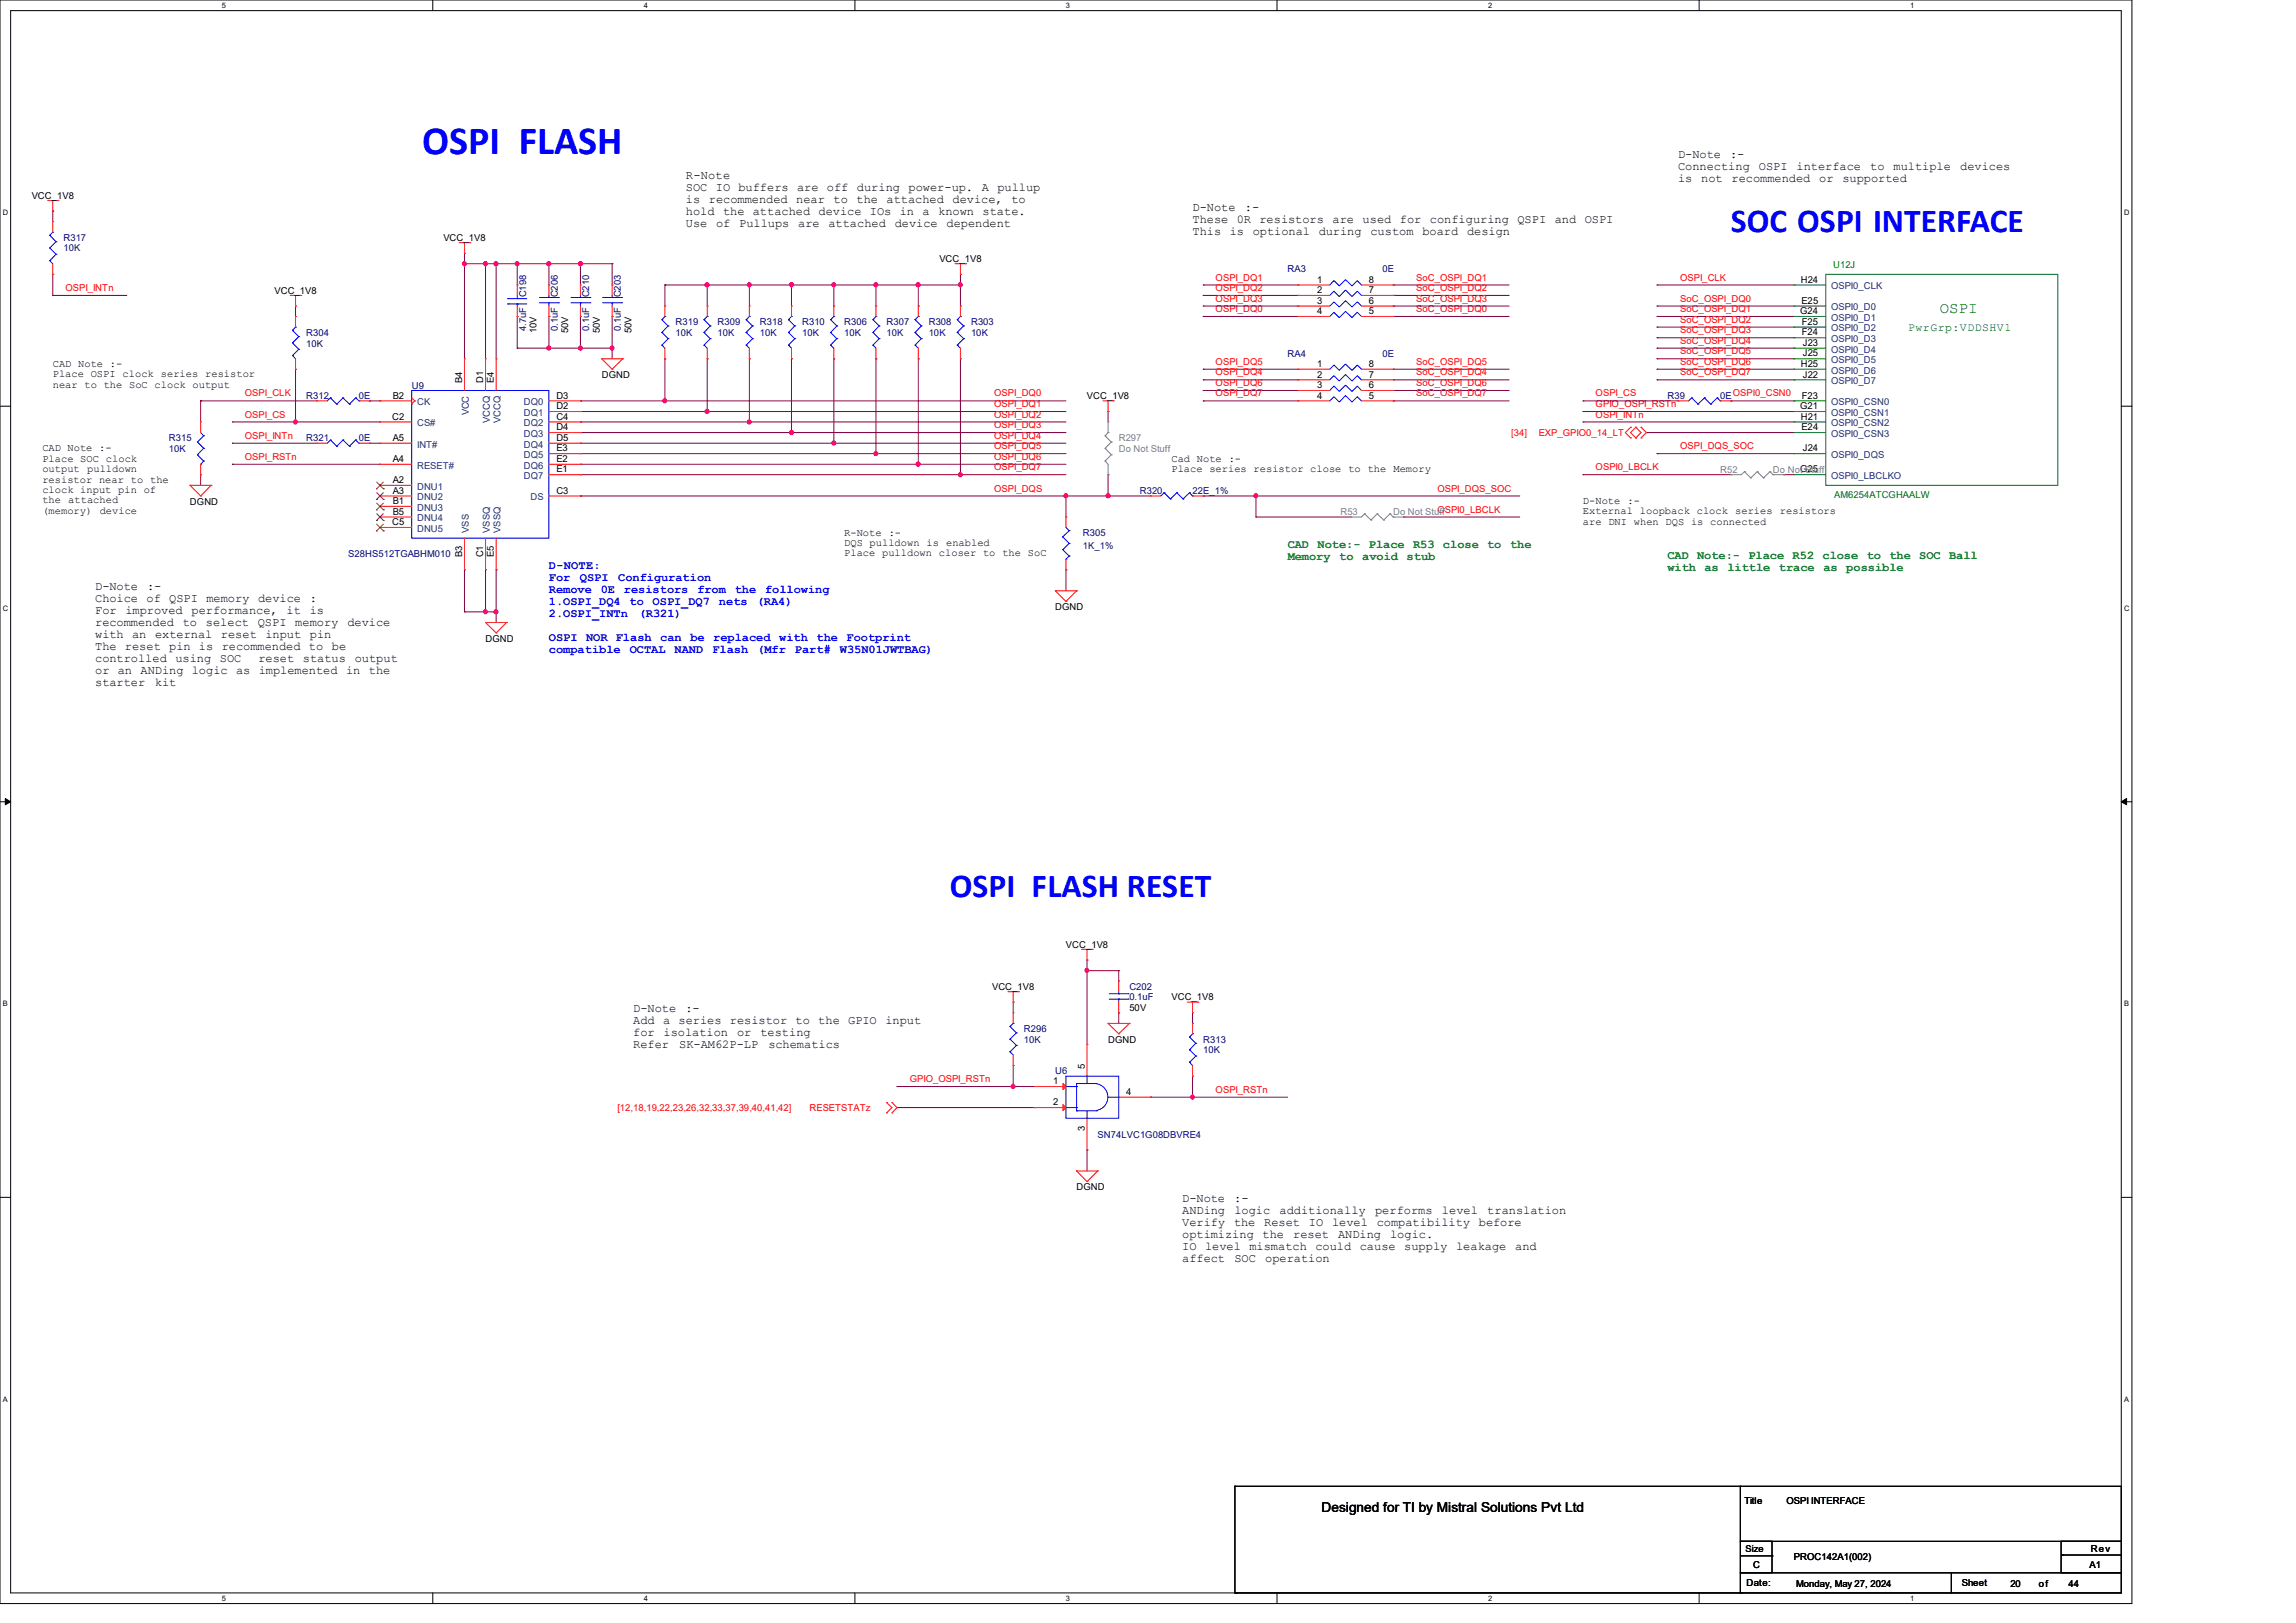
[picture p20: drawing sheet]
<svg xmlns="http://www.w3.org/2000/svg" width="420mm" height="297mm" viewBox="0 0 420 297" stroke-linecap="round" stroke-linejoin="round" font-family="sans-serif">
<defs><g id="words">
<text font-size="7.3" fill="#00f" x="77.2" y="28.2">OSPI FLASH</text>
<g font-size="6.1" fill="#00f">
<text x="316.6" y="42.5">SOC OSPI INTERFACE</text>
<text x="173.7" y="164.2">OSPI FLASH RESET</text>
</g>
<text font-size="2.9" fill="#008000" x="354.8" y="57.3">OSPI</text>
<text font-size="2.5" x="241.7" y="276.8">Designed for TI by Mistral Solutions Pvt Ltd</text>
<g font-size="2.2">
<text x="307" y="28.9">D-Note</text>
<text x="316.5" y="28.9">:-</text>
<text x="125.5" y="32.7">R-Note</text>
<text x="125.5" y="34.9">SOC IO buffers are off</text>
<text x="156.8" y="34.9">during</text>
<text x="166.2" y="34.9">power-up.</text>
<text x="179.6" y="34.9">A</text>
<text x="182.4" y="34.9">pullup</text>
<text x="307" y="31.1">Connecting</text>
<text x="307" y="33.3">is</text>
<text x="311.2" y="33.3">not</text>
<text x="316.7" y="33.3">recommended</text>
<text x="321.7" y="31.1">OSPI</text>
<text x="328.6" y="31.1">interface</text>
<text x="332.8" y="33.3">or</text>
<text x="337" y="33.3">supported</text>
<text x="342.1" y="31.1">to</text>
<text x="346.4" y="31.1">multiple</text>
<text x="358.6" y="31.1">devices</text>
<text x="125.5" y="37.1">is</text>
<text x="125.5" y="39.3">hold the attached device IOs in a</text>
<text x="125.5" y="41.5">Use</text>
<text x="129.7" y="37.1">recommended</text>
<text x="131" y="41.5">of</text>
<text x="135.2" y="41.5">Pullups</text>
<text x="145.7" y="37.1">near</text>
<text x="146" y="41.5">are</text>
<text x="151.6" y="41.5">attached</text>
<text x="152.5" y="37.1">to</text>
<text x="156.7" y="37.1">the</text>
<text x="162.2" y="37.1">attached</text>
<text x="163.7" y="41.5">device</text>
<text x="171.6" y="39.3">known</text>
<text x="173.1" y="41.5">dependent</text>
<text x="174.2" y="37.1">device,</text>
<text x="179.7" y="39.3">state.</text>
<text x="185" y="37.1">to</text>
<text x="218.1" y="38.5">D-Note</text>
<text x="218.1" y="40.7">These 0R resistors</text>
<text x="227.7" y="38.5">:-</text>
<text x="243.7" y="40.7">are</text>
<text x="249.2" y="40.7">used</text>
<text x="256.1" y="40.7">for</text>
<text x="261.6" y="40.7">configuring</text>
<text x="277.6" y="40.7">QSPI</text>
<text x="284.4" y="40.7">and OSPI</text>
<text x="218.1" y="42.9">This</text>
<text x="225" y="42.9">is</text>
<text x="229.2" y="42.9">optional</text>
<text x="241.2" y="42.9">during</text>
<text x="250.7" y="42.9">custom</text>
<text x="260.2" y="42.9">board</text>
<text x="268.4" y="42.9">design</text>
<text x="17.4" y="108">D-Note</text>
<text x="26.9" y="108">:-</text>
<text x="17.4" y="110.2">Choice of QSPI</text>
<text x="17.4" y="112.4">For</text>
<text x="22.9" y="112.4">improved</text>
<text x="35.1" y="112.4">performance,</text>
<text x="37.8" y="110.2">memory</text>
<text x="47.2" y="110.2">device</text>
<text x="52.4" y="112.4">it</text>
<text x="56.6" y="110.2">:</text>
<text x="56.6" y="112.4">is</text>
<text x="17.4" y="114.6">recommended</text>
<text x="17.4" y="116.8">with an</text>
<text x="17.4" y="119">The reset pin is recommended to</text>
<text x="28.4" y="116.8">external</text>
<text x="33.4" y="114.6">to</text>
<text x="37.7" y="114.6">select</text>
<text x="40.4" y="116.8">reset input</text>
<text x="47.2" y="114.6">QSPI</text>
<text x="54" y="114.6">memory</text>
<text x="56.7" y="116.8">pin</text>
<text x="60.7" y="119">be</text>
<text x="63.5" y="114.6">device</text>
<text x="17.4" y="121.2">controlled</text>
<text x="17.4" y="123.4">or an ANDing logic as implemented in</text>
<text x="17.4" y="125.6">starter</text>
<text x="28.3" y="125.6">kit</text>
<text x="32.1" y="121.2">using SOC</text>
<text x="47.3" y="121.2">reset</text>
<text x="55.4" y="121.2">status</text>
<text x="64.9" y="121.2">output</text>
<text x="67.5" y="123.4">the</text>
<text x="115.8" y="185.2">D-Note</text>
<text x="125.4" y="185.2">:-</text>
<text x="115.8" y="187.4">Add a series resistor to the GPIO</text>
<text x="115.8" y="189.6">for</text>
<text x="115.8" y="191.8">Refer</text>
<text x="121.4" y="189.6">isolation</text>
<text x="124.3" y="191.8">SK-AM62P-LP</text>
<text x="134.8" y="189.6">or</text>
<text x="139.1" y="189.6">testing</text>
<text x="140.5" y="191.8">schematics</text>
<text x="162" y="187.4">input</text>
<text x="216.2" y="220">D-Note</text>
<text x="225.8" y="220">:-</text>
<text x="216.2" y="222.2">ANDing</text>
<text x="216.2" y="224.4">Verify</text>
<text x="216.2" y="226.6">optimizing</text>
<text x="225.7" y="224.4">the</text>
<text x="225.8" y="222.2">logic</text>
<text x="231" y="226.6">the</text>
<text x="231.3" y="224.4">Reset</text>
<text x="234.1" y="222.2">additionally</text>
<text x="236.6" y="226.6">reset</text>
<text x="239.4" y="224.4">IO</text>
<text x="243.7" y="224.4">level</text>
<text x="244.8" y="226.6">ANDing</text>
<text x="251.5" y="222.2">performs</text>
<text x="251.8" y="224.4">compatibility</text>
<text x="254.3" y="226.6">logic.</text>
<text x="263.8" y="222.2">level</text>
<text x="270.5" y="224.4">before</text>
<text x="272.1" y="222.2">translation</text>
<text x="216.2" y="228.8">IO</text>
<text x="216.2" y="231">affect</text>
<text x="220.4" y="228.8">level</text>
<text x="225.8" y="231">SOC</text>
<text x="228.6" y="228.8">mismatch</text>
<text x="231.4" y="231">operation</text>
<text x="240.6" y="228.8">could</text>
<text x="248.8" y="228.8">cause</text>
<text x="256.9" y="228.8">supply</text>
<text x="266.4" y="228.8">leakage</text>
<text x="277.2" y="228.8">and</text>
</g>
<g font-size="2.2" fill="#008000">
<text x="235.5" y="100.3">CAD Note:- Place R53 close to</text>
<text x="276.2" y="100.3">the</text>
<text x="235.5" y="102.5">Memory</text>
<text x="245" y="102.5">to</text>
<text x="249.2" y="102.5">avoid stub</text>
<text x="305" y="102.2">CAD Note:- Place R52 close to the SOC Ball</text>
<text x="305" y="104.4">with as</text>
<text x="316" y="104.4">little</text>
<text x="325.4" y="104.4">trace</text>
<text x="333.5" y="104.4">as</text>
<text x="337.7" y="104.4">possible</text>
</g>
<g font-size="2.2" fill="#00f">
<text x="100.4" y="104.1">D-NOTE:</text>
<text x="100.4" y="106.3">For</text>
<text x="106.1" y="106.3">QSPI</text>
<text x="113.1" y="106.3">Configuration</text>
<text x="100.4" y="108.5">Remove</text>
<text x="100.4" y="110.7">1.OSPI_DQ4</text>
<text x="100.4" y="112.9">2.OSPI_INTn</text>
<text x="109.9" y="108.5">0E</text>
<text x="114.1" y="108.5">resistors</text>
<text x="115.1" y="110.7">to</text>
<text x="116.8" y="112.9">(R321)</text>
<text x="119.4" y="110.7">OSPI_DQ7</text>
<text x="127.6" y="108.5">from the</text>
<text x="131.5" y="110.7">nets</text>
<text x="138.4" y="110.7">(RA4)</text>
<text x="140" y="108.5">following</text>
<text x="100.4" y="117.3">OSPI NOR Flash</text>
<text x="100.4" y="119.5">compatible</text>
<text x="115.2" y="119.5">OCTAL</text>
<text x="120.8" y="117.3">can</text>
<text x="123.4" y="119.5">NAND</text>
<text x="126.3" y="117.3">be replaced with</text>
<text x="130.3" y="119.5">Flash</text>
<text x="138.5" y="119.5">(Mfr</text>
<text x="145.4" y="119.5">Part#</text>
<text x="149.4" y="117.3">the</text>
<text x="153.6" y="119.5">W35N01JWTBAG)</text>
<text x="154.9" y="117.3">Footprint</text>
</g>
<text font-size="2.1" fill="#008000" x="349" y="60.5">PwrGrp:VDDSHV1</text>
<g font-size="1.9">
<text x="9.7" y="67.1">CAD Note :-</text>
<text x="9.7" y="69">Place OSPI clock series resistor</text>
<text x="9.7" y="71">near to the SoC clock output</text>
<text x="7.7" y="82.6">CAD Note :-</text>
<text x="7.7" y="84.5">Place SOC clock</text>
<text x="7.7" y="86.4">output</text>
<text x="7.7" y="88.3">resistor near to the</text>
<text x="16" y="86.4">pulldown</text>
<text x="214.3" y="84.5">Cad Note :-</text>
<text x="214.3" y="86.4">Place series resistor close to the Memory</text>
<text x="7.7" y="90.2">clock input pin of</text>
<text x="7.7" y="92.1">the attached</text>
<text x="7.7" y="94">(memory)</text>
<text x="18.2" y="94">device</text>
<text x="289.6" y="92.2">D-Note :-</text>
<text x="289.6" y="94.1">External loopback clock series resistors</text>
<text x="154.4" y="98">R-Note :-</text>
<text x="154.4" y="99.9">DQS pulldown is enabled</text>
<text x="154.4" y="101.8">Place pulldown closer to the SoC</text>
<text x="289.6" y="96.1">are DNI when DQS is connected</text>
</g>
<g font-size="1.7">
<text x="5.8" y="36.4">VCC_1V8</text>
<text x="81.1" y="44.1">VCC_1V8</text>
<text x="171.8" y="48">VCC_1V8</text>
<text x="50.2" y="53.8">VCC_1V8</text>
<text x="240.9" y="51.7">1</text>
<text x="240.9" y="53.6">2</text>
<text x="250.4" y="53.6">7</text>
<text x="250.4" y="51.7">8</text>
<text x="329.4" y="51.7">H24</text>
<text x="240.9" y="55.6">3</text>
<text x="240.9" y="57.5">4</text>
<text x="250.4" y="57.5">5</text>
<text x="250.4" y="55.6">6</text>
<text x="329.3" y="57.5">G24</text>
<text x="329.5" y="55.6">E25</text>
<text x="329.6" y="59.4">F25</text>
<text x="98.1" y="61" transform="rotate(-90 98.1 61)">10V</text>
<text x="103.9" y="61" transform="rotate(-90 103.9 61)">50V</text>
<text x="109.7" y="61" transform="rotate(-90 109.7 61)">50V</text>
<text x="115.5" y="61" transform="rotate(-90 115.5 61)">50V</text>
<text x="329.6" y="61.4">F24</text>
<text x="329.8" y="63.3">J23</text>
<text x="329.8" y="65.2">J25</text>
<text x="84.5" y="70.1" transform="rotate(-90 84.5 70.1)">B4</text>
<text x="88.4" y="70.1" transform="rotate(-90 88.4 70.1)">D1</text>
<text x="90.3" y="70.1" transform="rotate(-90 90.3 70.1)">E4</text>
<text x="110.1" y="69.2">DGND</text>
<text x="240.9" y="67.1">1</text>
<text x="240.9" y="69.1">2</text>
<text x="240.9" y="71">3</text>
<text x="250.4" y="71">6</text>
<text x="250.4" y="69.1">7</text>
<text x="250.4" y="67.1">8</text>
<text x="329.4" y="67.1">H25</text>
<text x="329.8" y="69.1">J22</text>
<text x="71.7" y="76.8">C2</text>
<text x="71.8" y="72.9">B2</text>
<text x="101.8" y="72.9">D3</text>
<text x="101.8" y="74.9">D2</text>
<text x="101.8" y="76.8">C4</text>
<text x="198.8" y="73.1">VCC_1V8</text>
<text x="240.9" y="72.9">4</text>
<text x="250.4" y="72.9">5</text>
<text x="329.3" y="74.9">G21</text>
<text x="329.4" y="76.8">H21</text>
<text x="329.6" y="72.9">F23</text>
<text x="71.8" y="80.7">A5</text>
<text x="101.8" y="78.7">D4</text>
<text x="101.8" y="80.7">D5</text>
<text x="101.8" y="82.6">E3</text>
<text x="329.5" y="78.7">E24</text>
<text x="329.8" y="82.6">J24</text>
<text x="71.8" y="84.5">A4</text>
<text x="71.8" y="88.4">A2</text>
<text x="101.8" y="84.5">E2</text>
<text x="101.8" y="86.4">E1</text>
<text x="329.3" y="86.4">G25</text>
<text x="34.8" y="92.4">DGND</text>
<text x="71.8" y="90.3">A3</text>
<text x="71.8" y="92.2">B1</text>
<text x="71.8" y="94.2">B5</text>
<text x="101.8" y="90.3">C3</text>
<text x="71.7" y="96.1">C5</text>
<text x="84.5" y="101.9" transform="rotate(-90 84.5 101.9)">B3</text>
<text x="90.3" y="101.9" transform="rotate(-90 90.3 101.9)">E5</text>
<text x="88.4" y="102" transform="rotate(-90 88.4 102)">C1</text>
<text x="193" y="111.7">DGND</text>
<text x="88.8" y="117.4">DGND</text>
<text x="195" y="173.4">VCC_1V8</text>
<text x="181.5" y="181.1">VCC_1V8</text>
<text x="206.6" y="185">50V</text>
<text x="214.3" y="183.1">VCC_1V8</text>
<text x="202.7" y="190.8">DGND</text>
<text x="198.4" y="195.6" transform="rotate(-90 198.4 195.6)">5</text>
<text x="192.7" y="198.4">1</text>
<text x="192.7" y="202.3">2</text>
<text x="206" y="200.4">4</text>
<text x="198.4" y="207" transform="rotate(-90 198.4 207)">3</text>
<text x="196.9" y="217.8">DGND</text>
<text x="319.1" y="275.2">Title</text>
<text x="326.8" y="275.2">OSPI INTERFACE</text>
<text x="319.3" y="284">Size</text>
<text x="320.7" y="286.9">C</text>
<text x="328.2" y="285.4">PROC142A1(002)</text>
<text x="382.2" y="286.9">A1</text>
<text x="382.4" y="284.1">Rev</text>
<text x="319.5" y="290.2">Date:</text>
<text x="328.6" y="290.4">Monday, May 27, 2024</text>
<text x="358.9" y="290.2">Sheet</text>
<text x="367.7" y="290.4">20</text>
<text x="373" y="290.4">of</text>
<text x="378.4" y="290.4">44</text>
</g>
<g font-size="1.7" fill="#000080">
<text x="11.6" y="44.1">R317</text>
<text x="11.6" y="46">10K</text>
<text x="235.5" y="49.9">RA3</text>
<text x="252.9" y="49.9">0E</text>
<text x="96.2" y="54.4" transform="rotate(-90 96.2 54.4)">C198</text>
<text x="102" y="54.4" transform="rotate(-90 102 54.4)">C206</text>
<text x="107.8" y="54.4" transform="rotate(-90 107.8 54.4)">C210</text>
<text x="113.6" y="54.4" transform="rotate(-90 113.6 54.4)">C203</text>
<text x="123.6" y="59.5">R319</text>
<text x="131.3" y="59.5">R309</text>
<text x="139" y="59.5">R318</text>
<text x="146.7" y="59.5">R310</text>
<text x="154.4" y="59.5">R306</text>
<text x="162.2" y="59.5">R307</text>
<text x="169.9" y="59.5">R308</text>
<text x="177.6" y="59.5">R303</text>
<text x="56" y="61.5">R304</text>
<text x="56" y="63.4">10K</text>
<text x="96.2" y="60.6" transform="rotate(-90 96.2 60.6)">4.7uF</text>
<text x="102" y="60.6" transform="rotate(-90 102 60.6)">0.1uF</text>
<text x="107.8" y="60.6" transform="rotate(-90 107.8 60.6)">0.1uF</text>
<text x="113.6" y="60.6" transform="rotate(-90 113.6 60.6)">0.1uF</text>
<text x="123.6" y="61.5">10K</text>
<text x="131.3" y="61.5">10K</text>
<text x="139" y="61.5">10K</text>
<text x="146.7" y="61.5">10K</text>
<text x="154.4" y="61.5">10K</text>
<text x="162.2" y="61.5">10K</text>
<text x="169.9" y="61.5">10K</text>
<text x="177.6" y="61.5">10K</text>
<text x="235.5" y="65.3">RA4</text>
<text x="252.9" y="65.3">0E</text>
<text x="75.3" y="71.1">U9</text>
<text x="56" y="73.1">R312</text>
<text x="65.7" y="73.1">0E</text>
<text x="305" y="73.1">R39</text>
<text x="314.7" y="73.1">0E</text>
<text x="30.9" y="80.8">R315</text>
<text x="30.9" y="82.7">10K</text>
<text x="56" y="80.8">R321</text>
<text x="65.7" y="80.8">0E</text>
<text x="208.5" y="90.4">R320</text>
<text x="218.1" y="90.4">22E_1%</text>
<text x="198.1" y="98.1">R305</text>
<text x="198.1" y="100.5">1K_1%</text>
<text x="63.7" y="102">S28HS512TGABHM010</text>
<text x="206.6" y="181.1">C202</text>
<text x="206.6" y="183.1">0.1uF</text>
<text x="187.3" y="188.9">R296</text>
<text x="187.3" y="190.8">10K</text>
<text x="220.1" y="190.8">R313</text>
<text x="193" y="196.6">U6</text>
<text x="220.1" y="192.7">10K</text>
<text x="200.8" y="208.2">SN74LVC1G08DBVRE4</text>
</g>
<g font-size="1.7" fill="#f00">
<text x="12" y="53.3">OSPI_INTn</text>
<text x="222.4" y="51.3">OSPI_DQ1</text>
<text x="222.4" y="53.3">OSPI_DQ2</text>
<text x="259.1" y="51.3">SoC_OSPI_DQ1</text>
<text x="259.1" y="53.3">SoC_OSPI_DQ2</text>
<text x="307.3" y="51.3">OSPI_CLK</text>
<text x="222.4" y="57.1">OSPI_DQ0</text>
<text x="222.4" y="55.2">OSPI_DQ3</text>
<text x="259.1" y="57.1">SoC_OSPI_DQ0</text>
<text x="259.1" y="55.2">SoC_OSPI_DQ3</text>
<text x="307.3" y="55.2">SoC_OSPI_DQ0</text>
<text x="307.3" y="57.1">SoC_OSPI_DQ1</text>
<text x="307.3" y="59.1">SoC_OSPI_DQ2</text>
<text x="307.3" y="61">SoC_OSPI_DQ3</text>
<text x="307.3" y="62.9">SoC_OSPI_DQ4</text>
<text x="307.3" y="64.9">SoC_OSPI_DQ5</text>
<text x="222.4" y="66.8">OSPI_DQ5</text>
<text x="222.4" y="68.7">OSPI_DQ4</text>
<text x="222.4" y="70.7">OSPI_DQ6</text>
<text x="259.1" y="66.8">SoC_OSPI_DQ5</text>
<text x="259.1" y="68.7">SoC_OSPI_DQ4</text>
<text x="259.1" y="70.7">SoC_OSPI_DQ6</text>
<text x="307.3" y="66.8">SoC_OSPI_DQ6</text>
<text x="307.3" y="68.7">SoC_OSPI_DQ7</text>
<text x="44.8" y="76.4">OSPI_CS</text>
<text x="44.8" y="72.6">OSPI_CLK</text>
<text x="181.9" y="72.6">OSPI_DQ0</text>
<text x="181.9" y="74.5">OSPI_DQ1</text>
<text x="181.9" y="76.4">OSPI_DQ2</text>
<text x="222.4" y="72.6">OSPI_DQ7</text>
<text x="259.1" y="72.6">SoC_OSPI_DQ7</text>
<text x="291.9" y="76.4">OSPI_INTn</text>
<text x="291.9" y="74.5">GPIO_OSPI_RSTn</text>
<text x="291.9" y="72.6">OSPI_CS</text>
<text x="317" y="72.6">OSPI0_CSN0</text>
<text x="44.8" y="80.3">OSPI_INTn</text>
<text x="181.9" y="78.4">OSPI_DQ3</text>
<text x="181.9" y="80.3">OSPI_DQ4</text>
<text x="181.9" y="82.2">OSPI_DQ5</text>
<text x="276.4" y="79.8">[34]</text>
<text x="281.5" y="79.8">EXP_GPIO0_14_LT</text>
<text x="307.3" y="82.2">OSPI_DQS_SOC</text>
<text x="44.8" y="84.2">OSPI_RSTn</text>
<text x="181.9" y="84.2">OSPI_DQ6</text>
<text x="181.9" y="86.1">OSPI_DQ7</text>
<text x="181.9" y="90">OSPI_DQS</text>
<text x="262.9" y="90">OSPI_DQS_SOC</text>
<text x="291.9" y="86.1">OSPI0_LBCLK</text>
<text x="262.9" y="93.8">OSPI0_LBCLK</text>
<text x="112.9" y="203.4">[12,18,19,22,23,26,32,33,37,39,40,41,42]</text>
<text x="148.1" y="203.4">RESETSTATz</text>
<text x="166.4" y="198">GPIO_OSPI_RSTn</text>
<text x="222.4" y="200">OSPI_RSTn</text>
</g>
<g font-size="1.7" fill="#004080">
<text x="334.9" y="53">OSPI0_CLK</text>
<text x="334.9" y="56.8">OSPI0_D0</text>
<text x="334.9" y="58.7">OSPI0_D1</text>
<text x="334.9" y="62.6">OSPI0_D3</text>
<text x="334.9" y="60.7">OSPI0_D2</text>
<text x="334.9" y="64.5">OSPI0_D4</text>
<text x="334.9" y="66.5">OSPI0_D5</text>
<text x="334.9" y="68.4">OSPI0_D6</text>
<text x="334.9" y="70.3">OSPI0_D7</text>
<text x="76.3" y="74.2">CK</text>
<text x="85.8" y="76" transform="rotate(-90 85.8 76)">VCC</text>
<text x="89.6" y="77.4" transform="rotate(-90 89.6 77.4)">VCCQ</text>
<text x="91.6" y="77.4" transform="rotate(-90 91.6 77.4)">VCCQ</text>
<text x="95.8" y="74.2">DQ0</text>
<text x="95.8" y="76.1">DQ1</text>
<text x="334.9" y="74.2">OSPI0_CSN0</text>
<text x="334.9" y="76.1">OSPI0_CSN1</text>
<text x="76.3" y="81.9">INT#</text>
<text x="76.3" y="78">CS#</text>
<text x="95.8" y="78">DQ2</text>
<text x="95.8" y="80">DQ3</text>
<text x="95.8" y="81.9">DQ4</text>
<text x="95.8" y="83.8">DQ5</text>
<text x="334.9" y="83.8">OSPI0_DQS</text>
<text x="334.9" y="78">OSPI0_CSN2</text>
<text x="334.9" y="80">OSPI0_CSN3</text>
<text x="76.3" y="85.8">RESET#</text>
<text x="76.3" y="89.6">DNU1</text>
<text x="95.8" y="85.8">DQ6</text>
<text x="95.8" y="87.7">DQ7</text>
<text x="334.9" y="87.7">OSPI0_LBCLKO</text>
<text x="76.3" y="91.6">DNU2</text>
<text x="76.3" y="93.5">DNU3</text>
<text x="76.3" y="95.4">DNU4</text>
<text x="97" y="91.6">DS</text>
<text x="76.3" y="97.3">DNU5</text>
<text x="85.8" y="97.5" transform="rotate(-90 85.8 97.5)">VSS</text>
<text x="89.6" y="97.5" transform="rotate(-90 89.6 97.5)">VSSQ</text>
<text x="91.6" y="97.5" transform="rotate(-90 91.6 97.5)">VSSQ</text>
</g>
<g font-size="1.7" fill="#008000">
<text x="335.3" y="49.1">U12J</text>
<text x="335.5" y="91.2">AM6254ATCGHAALW</text>
</g>
<g font-size="1.7" fill="#808080">
<text x="204.6" y="80.8">R297</text>
<text x="204.6" y="82.7">Do Not Stuff</text>
<text x="314.7" y="86.6">R52</text>
<text x="324.3" y="86.6">Do Not Stuff</text>
<text x="245.2" y="94.3">R53</text>
<text x="254.8" y="94.3">Do Not Stuff</text>
</g>
<g font-size="1.4">
<text x="40.6" y="1.4">5</text>
<text x="117.8" y="1.4">4</text>
<text x="195" y="1.4">3</text>
<text x="272.2" y="1.4">2</text>
<text x="349.4" y="1.4">1</text>
<text x=".5" y="39.4">D</text>
<text x="388.5" y="39.4">D</text>
<text x=".5" y="111.8">C</text>
<text x="388.5" y="111.8">C</text>
<text x=".5" y="184.2">B</text>
<text x="388.5" y="184.2">B</text>
<text x=".5" y="256.5">A</text>
<text x="388.5" y="256.5">A</text>
<text x="40.6" y="292.9">5</text>
<text x="117.8" y="292.9">4</text>
<text x="195" y="292.9">3</text>
<text x="272.2" y="292.9">2</text>
<text x="349.4" y="292.9">1</text>
</g>
</g></defs>
<path d="M0 0h390v293.5h-390zM1.9 1.9h386.1v289.6h-386.1z" fill="none" stroke="#000" stroke-width=".18"/>
<g fill="#fff">
<path d="M40.6 .2h.7v1.5h-.7z"/>
<path d="M40.6 291.7h.7v1.5h-.7z"/>
</g>
<path d="M79.2 0v1.9M79.2 291.5v2" fill="none" stroke="#000" stroke-width=".18"/>
<g fill="#fff">
<path d="M117.8 .2h.7v1.5h-.7z"/>
<path d="M117.8 291.7h.7v1.5h-.7z"/>
</g>
<path d="M156.4 0v1.9M156.4 291.5v2" fill="none" stroke="#000" stroke-width=".18"/>
<g fill="#fff">
<path d="M195 .2h.7v1.5h-.7z"/>
<path d="M195 291.7h.7v1.5h-.7z"/>
</g>
<path d="M233.6 0v1.9M233.6 291.5v2" fill="none" stroke="#000" stroke-width=".18"/>
<g fill="#fff">
<path d="M272.2 .2h.8v1.5h-.8z"/>
<path d="M272.2 291.7h.8v1.5h-.8z"/>
</g>
<path d="M310.8 0v1.9M310.8 291.5v2" fill="none" stroke="#000" stroke-width=".18"/>
<g fill="#fff">
<path d="M349.4 .2h.8v1.5h-.8z"/>
<path d="M349.4 291.7h.8v1.5h-.8z"/>
<path d="M.5 38.1h1v1.6h-1z"/>
<path d="M388.5 38.1h1v1.6h-1z"/>
<path d="M.5 110.5h1v1.6h-1z"/>
<path d="M388.5 110.5h1v1.6h-1z"/>
</g>
<path d="M0 74.3h1.9M388 74.3h2" fill="none" stroke="#000" stroke-width=".18"/>
<g fill="#fff">
<path d="M.5 182.9h.9v1.5h-.9z"/>
<path d="M388.5 182.9h.9v1.5h-.9z"/>
</g>
<path d="M0 146.7h1.9M388 146.7h2" fill="none" stroke="#000" stroke-width=".18"/>
<path d="M1 146.1l.9 .6-.9 .6zM388 146.7l1-.6v1.2z" fill="#000" stroke="#000" stroke-width=".18"/>
<g fill="#fff">
<path d="M.5 255.3h.9v1.5h-.9z"/>
<path d="M388.5 255.3h.9v1.5h-.9z"/>
</g>
<g fill="none" stroke="#000" stroke-width=".18">
<path d="M0 219.1h1.9M388 219.1h2M225.9 272h.1M225.9 272h92.6M225.9 272v19.5M318.3 272h69.7v10.1h-69.7zM225.9 291.5h.1M226.1 291.5h.1M226.1 291.5h92.6M318.3 282.1h5.8v5.7h-5.8zM318.3 287.8h38.7v3.7h-38.7zM318.3 284.7h5.8"/>
<path d="M324.1 284.7h.1M357 287.8h31v3.7h-31zM377 282.1h11v5.7h-11zM377.2 284.6h.1M377.2 284.6h10.8"/>
</g>
<g fill="none" stroke="#800040" stroke-width=".18">
<path d="M9.7 38.6h.1M9.7 38.6v2M9.7 50.2h.1M9.7 54.1h.1M9.7 50.2v3.9M9.7 54.1h13.5M54.1 56h.1M54.1 56v1.9M85 46.4h.1M85 48.3h.1M85 46.4v19.3M85 48.3h27"/>
<path d="M88.8 48.3h.1M88.8 48.3v17.4M90.8 48.3h.1M90.8 48.3v17.4M94.6 48.3h.1M94.6 57.9h.1M94.6 48.3v3.9M94.6 57.9v5.8M100.4 48.3h.1M100.4 57.9h.1M100.4 48.3v3.9M100.4 57.9v5.8"/>
<path d="M106.2 48.3h.1M106.2 57.9h.1M106.2 48.3v3.9M106.2 57.9v5.8M112 48.3h.1M112 57.9h.1M112 48.3v3.9M112 57.9v7.8M121.6 52.2h.1M121.6 52.2h54.1M121.6 52.2v3.8M129.4 52.2h.1"/>
<path d="M129.4 52.2v3.8M137.1 52.2h.1M137.1 52.2v3.8M144.8 52.2h.1M144.8 52.2v3.8M152.5 52.2h.1M152.5 52.2v3.8M160.2 52.2h.1M160.2 52.2v3.8M168 52.2h.1M168 56h.1M168 52.2v3.8"/>
<path d="M175.7 50.2h.1M175.7 56h.1M175.7 50.2v5.8M220.1 57.9h.1M220.1 52.2h.1M220.1 54.1h.1M220.1 56h.1M220.1 52.2h17.3M220.1 56h17.3M220.1 57.9h17.3M220.1 54.1h17.3M254.8 57.9h.1"/>
<path d="M254.8 52.2h.1M254.8 54.1h.1M254.8 56h.1M254.8 52.2h21.3M254.8 56h21.3M254.8 57.9h21.3M254.8 54.1h21.3M303.1 52.2h.1M303.1 56h.1M303.1 57.9h.1M303.1 59.9h.1M303.1 52.2h25.1"/>
<path d="M303.1 56h25.1M303.1 57.9h25.1M303.1 59.9h25.1M36.7 73.4h.1M36.7 73.4h21.2M36.7 73.4v3.8M42.5 77.2h.1M42.5 77.2h27M54.1 67.6h.1M54.1 77.2h.1M54.1 67.6v9.6M67.6 73.4h.1"/>
<path d="M67.6 73.4h1.9M94.6 63.7h.1M94.6 63.7h17.4M100.4 63.7h.1M106.2 75.3h.1M106.2 77.2h.1M106.2 79.2h.1M106.2 73.4h.1M106.2 63.7h.1M106.2 77.2h88.8M106.2 75.3h88.8M106.2 73.4h88.8"/>
<path d="M106.2 79.2h88.8M112 63.7h.1M121.6 65.7h.1M121.6 73.4h.1M121.6 65.7v7.7M129.4 65.7h.1M129.4 75.3h.1M129.4 65.7v9.6M137.1 65.7h.1M137.1 77.2h.1M137.1 65.7v11.5M144.8 65.7h.1"/>
<path d="M144.8 79.2h.1M144.8 65.7v13.5M152.5 65.7h.1M152.5 65.7v15.4M160.2 65.7h.1M160.2 65.7v17.3M168 65.7h.1M168 65.7v19.3M175.7 65.7h.1M175.7 65.7v21.2M202.7 75.3h.1M202.7 75.3v1.9"/>
<path d="M220.1 67.6h.1M220.1 69.5h.1M220.1 71.5h.1M220.1 73.4h.1M220.1 73.4h17.3M220.1 67.6h17.3M220.1 69.5h17.3M220.1 71.5h17.3M254.8 67.6h.1M254.8 69.5h.1M254.8 71.5h.1M254.8 73.4h.1"/>
<path d="M254.8 73.4h21.3M254.8 67.6h21.3M254.8 69.5h21.3M254.8 71.5h21.3M289.6 77.2h.1M289.6 75.3h.1M289.6 73.4h.1M289.6 77.2h38.6M289.6 75.3h38.6M289.6 73.4h17.4M301.2 79.2h.1M301.2 79.2h27"/>
<path d="M303.1 61.8h.1M303.1 63.7h.1M303.1 65.7h.1M303.1 67.6h.1M303.1 69.5h.1M303.1 61.8h25.1M303.1 63.7h25.1M303.1 65.7h25.1M303.1 67.6h25.1M303.1 69.5h25.1M316.6 73.4h.1M316.6 73.4h11.6"/>
<path d="M36.7 86.9h.1M36.7 86.9v1.9M42.5 85h.1M42.5 81.1h.1M42.5 81.1h15.4M42.5 85h27M67.6 81.1h.1M67.6 81.1h1.9M106.2 90.8h.1M106.2 83h.1M106.2 85h.1M106.2 81.1h.1"/>
<path d="M106.2 86.9h.1M106.2 90.8h104.2M106.2 86.9h88.8M106.2 83h88.8M106.2 81.1h88.8M106.2 85h88.8M152.5 81.1h.1M160.2 83h.1M168 85h.1M175.7 86.9h.1M195 90.8h.1M195 90.8v3.8"/>
<path d="M202.7 86.9h.1M202.7 90.8h.1M202.7 86.9v3.9M220.1 90.8h.1M220.1 90.8h57.9M229.7 90.8h.1M229.7 94.6h.1M229.7 90.8v3.8M229.7 94.6h17.4M256.8 94.6h.1M256.8 94.6h21.2M289.6 86.9h.1"/>
<path d="M289.6 86.9h27M303.1 83h.1M303.1 83h25.1M326.3 86.9h.1M326.3 86.9h1.9M85 104.3h.1M85 112h.1M85 104.3v7.7M85 112h5.8M88.8 104.3h.1M88.8 112h.1M88.8 104.3v7.7"/>
<path d="M90.8 104.3h.1M90.8 112h.1M90.8 104.3v9.6M195 104.3h.1M195 104.3v3.8M198.8 177.6h.1M198.8 175.7h.1M198.8 177.6h5.8M198.8 175.7v15.4M204.6 177.6h.1M204.6 177.6v1.9M164.1 198.8h.1"/>
<path d="M164.1 198.8h25.1M185.3 183.4h.1M185.3 195h.1M185.3 198.8h.1M185.3 183.4v1.9M185.3 195v3.8M204.6 185.3h.1M204.6 185.3v2M218.1 196.9h.1M218.1 187.3h.1M218.1 185.3v2M218.1 196.9v3.9"/>
<path d="M164.1 202.7h.1M164.1 202.7h25.1M198.8 210.4h.1M198.8 210.4v3.9M210.4 200.8h.1M210.4 200.8h25.1M218.1 200.8h.1"/>
</g>
<g fill="#f0f" stroke="#f0f" stroke-width=".18">
<circle cx="229.7" cy="90.7" r=".37"/>
<circle cx="202.7" cy="90.7" r=".38"/>
<circle cx="195" cy="90.7" r=".37"/>
<circle cx="88.8" cy="48.3" r=".37"/>
<circle cx="90.7" cy="48.3" r=".38"/>
<circle cx="88.8" cy="112" r=".37"/>
<circle cx="90.7" cy="112" r=".38"/>
<circle cx="129.3" cy="52.1" r=".38"/>
<circle cx="175.7" cy="52.1" r=".37"/>
<circle cx="167.9" cy="52.1" r=".38"/>
<circle cx="160.2" cy="52.1" r=".37"/>
<circle cx="152.5" cy="52.1" r=".37"/>
<circle cx="144.8" cy="52.1" r=".38"/>
<circle cx="137" cy="52.1" r=".37"/>
<circle cx="121.6" cy="73.3" r=".37"/>
<circle cx="129.3" cy="75.3" r=".38"/>
<circle cx="137" cy="77.2" r=".37"/>
<circle cx="144.8" cy="79.1" r=".38"/>
<circle cx="152.5" cy="81.1" r=".37"/>
<circle cx="160.2" cy="83" r=".37"/>
<circle cx="167.9" cy="84.9" r=".38"/>
<circle cx="175.7" cy="86.9" r=".37"/>
<circle cx="84.9" cy="48.3" r=".37"/>
<circle cx="198.8" cy="177.6" r=".37"/>
<circle cx="185.3" cy="198.8" r=".37"/>
<circle cx="218.1" cy="200.8" r=".37"/>
<circle cx="100.4" cy="48.3" r=".38"/>
<circle cx="94.6" cy="48.3" r=".37"/>
<circle cx="106.2" cy="48.3" r=".38"/>
<circle cx="106.2" cy="63.7" r=".38"/>
<circle cx="111.9" cy="63.7" r=".37"/>
<circle cx="100.4" cy="63.7" r=".38"/>
<circle cx="54" cy="77.2" r=".37"/>
</g>
<g fill="none" stroke="#f00" stroke-width=".18">
<path d="M8.7 36.7h1.9M9.7 38.6h.1M9.7 36.7v1.9M10.6 36.7h.1M9.7 50.2h.1M9.7 40.6h.1M9.7 40.6v1.9M9.7 48.3v1.9M53.1 54.1h1.9M54.1 56h.1M54.1 57.9h.1M54.1 54.1v1.9"/>
<path d="M54.1 57.9v2M55 54.1h.1M84 44.4h1.9M85 46.4h.1M85 44.4v2M85.9 44.4h.1M94.6 57.9h.1M94.6 52.2h.1M94.6 52.2v1.9M94.6 56v1.9M100.4 52.2h.1M100.4 57.9h.1"/>
<path d="M100.4 52.2v1.9M100.4 56v1.9M106.2 52.2h.1M106.2 57.9h.1M106.2 52.2v1.9M106.2 56v1.9M112 52.2h.1M112 57.9h.1M112 52.2v1.9M112 56v1.9M121.6 56h.1M121.6 56v1.9"/>
<path d="M129.4 56h.1M129.4 56v1.9M137.1 56h.1M137.1 56v1.9M144.8 56h.1M144.8 56v1.9M152.5 56h.1M152.5 56v1.9M160.2 56h.1M160.2 56v1.9M168 56h.1M168 56v1.9"/>
<path d="M174.7 48.3h2M175.7 50.2h.1M175.7 56h.1M175.7 48.3v1.9M175.7 56v1.9M176.7 48.3h.1M237.4 52.2h.1M237.4 54.1h.1M237.4 56h.1M237.4 57.9h.1M237.4 54.1h5.8M237.4 52.2h5.8"/>
<path d="M237.4 56h5.8M237.4 57.9h5.8M249 54.1h5.8M249 52.2h5.8M249 56h5.8M249 57.9h5.8M254.8 57.9h.1M254.8 56h.1M254.8 54.1h.1M254.8 52.2h.1M36.7 77.2h.1M36.7 77.2v2"/>
<path d="M54.1 67.6h.1M54.1 65.7v1.9M57.9 73.4h.1M57.9 73.4h2M65.7 73.4h1.9M67.6 73.4h.1M69.5 73.4h.1M69.5 77.2h.1M69.5 73.4h5.8M69.5 77.2h5.8M75.3 73.9h.1M75.3 72.8l.6 .6"/>
<path d="M75.9 73.4h.1M75.9 73.4l-.6 .5M85 65.7h.1M85 65.7v5.8M88.8 65.7h.1M88.8 65.7v5.8M90.8 65.7h.1M90.8 65.7v5.8M100.4 73.4h5.8M100.4 77.2h5.8M100.4 75.3h5.8M100.4 79.2h5.8"/>
<path d="M106.2 73.4h.1M106.2 75.3h.1M106.2 77.2h.1M106.2 79.2h.1M110.1 65.7h.1M110.1 65.7h3.8M110.1 65.7l1.9 1.9M112 67.6h.1M113.9 65.7h.1M113.9 65.7l-1.9 1.9M121.6 65.7h.1M121.6 63.7v2"/>
<path d="M129.4 65.7h.1M129.4 63.7v2M137.1 65.7h.1M137.1 63.7v2M144.8 65.7h.1M144.8 63.7v2M152.5 65.7h.1M152.5 63.7v2M160.2 65.7h.1M160.2 63.7v2M168 65.7h.1M168 63.7v2"/>
<path d="M175.7 65.7h.1M175.7 63.7v2M201.8 73.4h1.9M202.7 75.3h.1M202.7 73.4v1.9M203.7 73.4h.1M237.4 67.6h.1M237.4 69.5h.1M237.4 71.5h.1M237.4 73.4h.1M237.4 73.4h5.8M237.4 67.6h5.8"/>
<path d="M237.4 69.5h5.8M237.4 71.5h5.8M249 73.4h5.8M249 67.6h5.8M249 69.5h5.8M249 71.5h5.8M254.8 73.4h.1M254.8 71.5h.1M254.8 69.5h.1M254.8 67.6h.1M298.3 78.2h.1M298.3 78.2l-1 1 1 .9"/>
<path d="M299.2 78.2h.1M299.2 78.2l1 1-1 .9M299.2 78.2l-.9 1 .9 .9M300.2 78.2h.1M300.2 78.2l1 1-1 .9M307 73.4h.1M307 73.4h1.9M314.7 73.4h1.9M316.6 73.4h.1M34.8 88.8h.1M34.8 88.8h3.8M34.8 88.8l1.9 2"/>
<path d="M36.7 90.8h.1M36.7 86.9h.1M36.7 85v1.9M38.6 88.8h.1M38.6 88.8l-1.9 2M57.9 81.1h.1M57.9 81.1h2M65.7 81.1h1.9M67.6 81.1h.1M69.5 85h.1M69.5 81.1h.1M69.5 96.5h.1"/>
<path d="M69.5 88.8h.1M69.5 90.8h.1M69.5 92.7h.1M69.5 94.6h.1M69.5 88.8h5.8M69.5 81.1h5.8M69.5 90.8h5.8M69.5 85h5.8M69.5 96.5h5.8M69.5 92.7h5.8M69.5 94.6h5.8M85 98.5v5.8"/>
<path d="M88.8 98.5v5.8M90.8 98.5v5.8M100.4 81.1h5.8M100.4 90.8h5.8M100.4 85h5.8M100.4 83h5.8M100.4 86.9h5.8M106.2 90.8h.1M106.2 81.1h.1M106.2 83h.1M106.2 85h.1M106.2 86.9h.1"/>
<path d="M195 94.6h.1M195 94.6v1.9M210.4 90.8h.1M210.4 90.8h1.9M218.1 90.8h2M220.1 90.8h.1M298.3 80.1h.1M299.2 80.1h.1M300.2 80.1h.1M85 104.3h.1M88.8 113.9h.1M88.8 104.3h.1"/>
<path d="M88.8 113.9h3.9M88.8 113.9l2 1.9M90.8 115.8h.1M90.8 104.3h.1M92.7 113.9h.1M92.7 113.9l-1.9 1.9M193 108.1h.1M193 108.1h3.9M193 108.1l2 2M195 110.1h.1M195 104.3h.1M195 102.3v2"/>
<path d="M196.9 108.1h.1M196.9 108.1l-1.9 2M197.9 173.7h1.9M198.8 175.7h.1M198.8 173.7v2M199.8 173.7h.1M204.6 179.5h.1M204.6 179.5v2M184.4 181.5h1.9M185.3 183.4h.1M185.3 195h.1M185.3 185.3h.1"/>
<path d="M185.3 181.5v1.9M185.3 185.3v2M185.3 193v2M186.3 181.5h.1M189.2 198.8h.1M189.2 198.8h5.8M198.8 191.1h.1M198.8 191.1v5.8M202.7 187.3h.1M202.7 187.3h3.9M202.7 187.3l1.9 1.9M204.6 189.2h.1"/>
<path d="M204.6 185.3h.1M204.6 183.4v1.9M206.6 187.3h.1M206.6 187.3l-2 1.9M217.2 183.4h1.9M218.1 185.3h.1M218.1 196.9h.1M218.1 187.3h.1M218.1 183.4v1.9M218.1 187.3v1.9M218.1 195v1.9M219.1 183.4h.1"/>
<path d="M162.2 203.7h.1M162.2 201.8h.1M162.2 201.8l1 .9-1 1M163.2 201.8h.1M163.2 203.7h.1M163.2 201.8l.9 .9-.9 1M189.2 202.7h.1M189.2 202.7h5.8M196.9 214.3h.1M196.9 214.3h3.9M196.9 214.3l1.9 1.9M198.8 216.2h.1"/>
<path d="M198.8 210.4h.1M198.8 204.6v5.8M200.8 214.3h.1M200.8 214.3l-2 1.9M204.6 200.8h5.8M210.4 200.8h.1"/>
</g>
<g fill="none" stroke="#808080" stroke-width=".18">
<path d="M202.1 79.8h.1M202.1 79.8l1.2 1.1M202.7 79.2h.1M202.7 77.2h.1M202.7 79.2l-.6 .6M202.7 77.2v2M202.1 84.4h.1M202.1 82h.1M202.1 84.4l.6 .6v1.9M202.1 82l1.2 1.2M202.7 86.9h.1M203.3 83.2h.1"/>
<path d="M203.3 80.9h.1M203.3 83.2l-1.2 1.2M203.3 80.9l-1.2 1.1M247.1 94.6h.1M249.6 94h.1M249.6 94l-.6 .6h-1.9M249.6 94l1.2 1.2M250.8 95.2h.1M251.9 94h.1M251.9 94l-1.1 1.2M251.9 94l1.2 1.2M253.1 95.2h.1"/>
<path d="M254.3 94h.1M254.3 94l-1.2 1.2M254.3 94l.5 .6M254.8 94.6h.1M254.8 94.6h2M256.8 94.6h.1M316.6 86.9h.1M319.1 86.3h.1M319.1 86.3l-.6 .6h-1.9M319.1 86.3l1.2 1.2M320.3 87.5h.1M321.4 86.3h.1"/>
<path d="M321.4 86.3l-1.1 1.2M321.4 86.3l1.2 1.2M322.6 87.5h.1M323.8 86.3h.1M323.8 86.3l-1.2 1.2M323.8 86.3l.5 .6M324.3 86.9h.1M324.3 86.9h2M326.3 86.9h.1"/>
</g>
<g fill="none" stroke="#00f" stroke-width=".18">
<path d="M9.1 47.7h.1M9.1 45.4h.1M9.1 43.1h.1M9.1 47.7l.6 .6M9.1 45.4l1.1 1.1M9.1 43.1l1.1 1.1M9.7 42.5h.1M9.7 42.5l-.6 .6M10.2 46.5h.1M10.2 44.2h.1M10.2 46.5l-1.1 1.2M10.2 44.2l-1.1 1.2"/>
<path d="M54.1 59.9h.1M54.1 59.9l-.6 .6M92.9 54.7h.1M92.9 55.6h.1M92.9 54.7h3.5M92.9 55.6h3.5M94.6 55.6h.1M94.6 54.7h.1M94.6 54.1v.6M94.6 55.6v.4M98.7 55.4h3.5M98.7 54.4h3.5"/>
<path d="M100.4 54.4h.1M100.4 55.4h.1M100.4 54.1v.3M100.4 55.4v.6M102.2 55.4h.1M102.2 54.4h.1M104.4 55.4h3.5M104.4 54.4h3.5M106.2 54.4h.1M106.2 55.4h.1M106.2 54.1v.3M106.2 55.4v.6"/>
<path d="M107.9 55.4h.1M107.9 54.4h.1M110.2 55.4h3.5M110.2 54.4h3.5M112 54.4h.1M112 55.4h.1M112 54.1v.3M112 55.4v.6M113.7 55.4h.1M113.7 54.4h.1M121.1 58.5h.1M121.1 58.5l1.1 1.1"/>
<path d="M121.6 57.9h.1M121.6 57.9l-.5 .6M122.2 59.6h.1M122.2 59.6l-1.1 1.2M128.8 58.5h.1M128.8 58.5l1.1 1.1M129.4 57.9h.1M129.4 57.9l-.6 .6M129.9 59.6h.1M129.9 59.6l-1.1 1.2M136.5 58.5h.1M136.5 58.5l1.2 1.1"/>
<path d="M137.1 57.9h.1M137.1 57.9l-.6 .6M137.7 59.6h.1M137.7 59.6l-1.2 1.2M144.2 58.5h.1M144.2 58.5l1.2 1.1M144.8 57.9h.1M144.8 57.9l-.6 .6M145.4 59.6h.1M145.4 59.6l-1.2 1.2M151.9 58.5h.1M151.9 58.5l1.2 1.1"/>
<path d="M152.5 57.9h.1M152.5 57.9l-.6 .6M153.1 59.6h.1M153.1 59.6l-1.2 1.2M159.7 58.5h.1M159.7 58.5l1.1 1.1M160.2 57.9h.1M160.2 57.9l-.5 .6M160.8 59.6h.1M160.8 59.6l-1.1 1.2M167.4 58.5h.1M167.4 58.5l1.1 1.1"/>
<path d="M168 57.9h.1M168 57.9l-.6 .6M168.5 59.6h.1M168.5 59.6l-1.1 1.2M175.1 58.5h.1M175.1 58.5l1.2 1.1M175.7 57.9h.1M175.7 57.9l-.6 .6M176.3 59.6h.1M176.3 59.6l-1.2 1.2M243.2 52.2l.8-.8 1 .9 1.1-1.1 1.2 1.1 1-.9 .7 .8M243.2 54.1l.8-.8 1 1 1.1-1.2 1.2 1.2 1-1 .7 .8"/>
<path d="M243.2 56l.8-.8 1 1 1.1-1.2 1.2 1.2 1-1 .7 .8M243.2 57.9l.8-.7 1 .9 1.1-1.1 1.2 1.1 1-.9 .7 .7M36.7 79.2l.6 .6M37.3 79.8h.1M37.3 79.8l-1.2 1.1M53.5 65.1h.1M53.5 62.7h.1M53.5 60.5h.1M53.5 65.1l.6 .6M53.5 62.7l1.2 1.2M53.5 60.5l1.2 1.1M54.7 63.9h.1"/>
<path d="M54.7 61.6h.1M54.7 63.9l-1.2 1.2M54.7 61.6l-1.2 1.1M60.5 72.8h.1M60.5 72.8l-.6 .6M60.5 72.8l1.1 1.2M61.6 74h.1M62.7 72.8h.1M62.7 72.8l-1.1 1.2M62.7 72.8l1.2 1.2M63.9 74h.1M65.1 72.8h.1"/>
<path d="M65.1 72.8l-1.2 1.2M65.1 72.8l.6 .6M65.7 73.4h.1M75.3 71.5h25.1v27h-25.1zM121.1 63.2h.1M121.1 60.8h.1M121.1 63.2l.5 .5M121.1 60.8l1.1 1.2M122.2 62h.1M122.2 62l-1.1 1.2M128.8 63.2h.1M128.8 60.8h.1"/>
<path d="M128.8 63.2l.6 .5M128.8 60.8l1.1 1.2M129.9 62h.1M129.9 62l-1.1 1.2M136.5 63.2h.1M136.5 60.8h.1M136.5 63.2l.6 .5M136.5 60.8l1.2 1.2M137.7 62h.1M137.7 62l-1.2 1.2M144.2 63.2h.1M144.2 60.8h.1"/>
<path d="M144.2 63.2l.6 .5M144.2 60.8l1.2 1.2M145.4 62h.1M145.4 62l-1.2 1.2M151.9 63.2h.1M151.9 60.8h.1M151.9 63.2l.6 .5M151.9 60.8l1.2 1.2M153.1 62h.1M153.1 62l-1.2 1.2M159.7 63.2h.1M159.7 60.8h.1"/>
<path d="M159.7 63.2l.5 .5M159.7 60.8l1.1 1.2M160.8 62h.1M160.8 62l-1.1 1.2M167.4 63.2h.1M167.4 60.8h.1M167.4 63.2l.6 .5M167.4 60.8l1.1 1.2M168.5 62h.1M168.5 62l-1.1 1.2M175.1 63.2h.1M175.1 60.8h.1"/>
<path d="M175.1 63.2l.6 .5M175.1 60.8l1.2 1.2M176.3 62h.1M176.3 62l-1.2 1.2M243.2 67.6l.8-.8 1 1 1.1-1.2 1.2 1.2 1-1 .7 .8M243.2 69.5l.8-.8 1 1 1.1-1.2 1.2 1.2 1-1 .7 .8M243.2 71.5l.8-.8 1 .9 1.1-1.1 1.2 1.1 1-.9 .7 .8M243.2 73.4l.8-.8 1 1 1.1-1.2 1.2 1.2 1-1 .7 .8M309.5 72.8h.1M309.5 72.8l-.6 .6M309.5 72.8l1.1 1.2M310.6 74h.1"/>
<path d="M311.8 72.8h.1M311.8 72.8l-1.2 1.2M311.8 72.8l1.1 1.2M312.9 74h.1M314.1 72.8h.1M314.1 72.8l-1.2 1.2M314.1 72.8l.6 .6M314.7 73.4h.1M36.1 80.9h.1M36.1 83.2h.1M36.1 80.9l1.2 1.1M36.1 83.2l1.2 1.2"/>
<path d="M36.7 85h.1M37.3 82h.1M37.3 84.4h.1M37.3 82l-1.2 1.2M37.3 84.4l-.6 .6M60.5 80.5h.1M60.5 80.5l-.6 .6M60.5 80.5l1.1 1.2M61.6 81.7h.1M62.7 80.5h.1M62.7 80.5l-1.1 1.2M62.7 80.5l1.2 1.2"/>
<path d="M63.9 81.7h.1M65.1 80.5h.1M65.1 80.5l-1.2 1.2M65.1 80.5l.6 .6M65.7 81.1h.1M194.4 98.3h.1M194.4 98.3l1.2 1.1M195 96.5l.6 .6M195.6 97.1h.1M195.6 99.4h.1M195.6 97.1l-1.2 1.2M195.6 99.4l-1.2 1.2"/>
<path d="M212.9 90.2h.1M212.9 90.2l-.6 .6M212.9 90.2l1.2 1.1M214.1 91.3h.1M215.3 90.2h.1M215.3 90.2l-1.2 1.1M215.3 90.2l1.1 1.1M216.4 91.3h.1M217.6 90.2h.1M217.6 90.2l-1.2 1.1M217.6 90.2l.5 .6M218.1 90.8h.1"/>
<path d="M194.4 100.6h.1M194.4 100.6l1.2 1.2M195 102.3h.1M195.6 101.8h.1M195.6 101.8l-.6 .5M184.7 192.5h.1M184.7 190.2h.1M184.7 187.8h.1M184.7 192.5l.6 .5M184.7 190.2l1.2 1.1M184.7 187.8l1.2 1.2M185.3 187.3h.1"/>
<path d="M185.3 187.3l-.6 .5M185.9 191.3h.1M185.9 189h.1M185.9 191.3l-1.2 1.2M185.9 189l-1.2 1.2M195 196.9h9.6v7.7h-9.6zM195 198.8h1.9M196.9 198.8h.1M198.8 196.9h.1M198.8 196.9v1.4M200.4 198.3h.1M200.4 198.3h-3.5v5"/>
<path d="M200.4 198.3a2.48 2.48 0 0 1 2.2 2.4 2.48 2.48 0 0 1-2 2.5M202.9 182.8h3.5M202.9 181.9h3.5M204.6 181.9h.1M204.6 182.8h.1M204.6 181.5v.4M204.6 182.8v.6M206.4 182.8h.1M206.4 181.9h.1M217.6 194.4h.1M217.6 192.1h.1M217.6 189.8h.1"/>
<path d="M217.6 194.4l.5 .6M217.6 192.1l1.1 1.2M217.6 189.8l1.1 1.1M218.1 189.2h.1M218.1 189.2l-.5 .6M218.7 193.3h.1M218.7 190.9h.1M218.7 193.3l-1.1 1.1M218.7 190.9l-1.1 1.2M195 202.7h1.9M196.9 203.3h.1M196.9 202.7h.1"/>
<path d="M196.9 203.3h3.7M198.8 204.6h.1M198.8 203.3v1.3M200.6 203.3h.1M202.7 200.8h1.9M204.6 200.8h.1"/>
</g>
<g fill="#f00" stroke="#f00" stroke-width=".18">
<path d="M194.4 198.3l.6 .5-.6 .6z"/>
<path d="M194.4 202.1l.6 .6-.6 .5z"/>
</g>
<g fill="none" stroke="#008000" stroke-width=".18">
<path d="M328.2 56h.1M328.2 59.9h.1M328.2 57.9h.1M328.2 52.2h.1M328.2 56h5.8M328.2 59.9h5.8M328.2 57.9h5.8M328.2 52.2h5.8M334 50.2h42.4v38.6h-42.4zM328.2 73.4h.1M328.2 61.8h.1M328.2 75.3h.1"/>
<path d="M328.2 63.7h.1M328.2 65.7h.1M328.2 67.6h.1M328.2 69.5h.1M328.2 77.2h.1M328.2 79.2h.1M328.2 73.4h5.8M328.2 61.8h5.8M328.2 75.3h5.8M328.2 63.7h5.8M328.2 65.7h5.8M328.2 67.6h5.8"/>
<path d="M328.2 69.5h5.8M328.2 77.2h5.8M328.2 79.2h5.8M328.2 86.9h.1M328.2 83h.1M328.2 86.9h5.8M328.2 83h5.8"/>
</g>
<g fill="none" stroke="#804000" stroke-width=".18">
<path d="M68.9 97.2h.1M68.9 89.5h.1M68.9 91.4h.1M68.9 93.3h.1M68.9 95.2h.1M68.9 95.9l1.2 1.3M68.9 88.2l1.2 1.3M68.9 90.2l1.2 1.2M68.9 92.1l1.2 1.2M68.9 94l1.2 1.2M70.1 95.9l-1.2 1.3M70.1 88.2l-1.2 1.3"/>
<path d="M70.1 90.2l-1.2 1.2M70.1 92.1l-1.2 1.2M70.1 94l-1.2 1.2M70.1 97.2h.1M70.1 89.5h.1M70.1 91.4h.1M70.1 93.3h.1M70.1 95.2h.1"/>
</g>
<use href="#words"/>
</svg>
